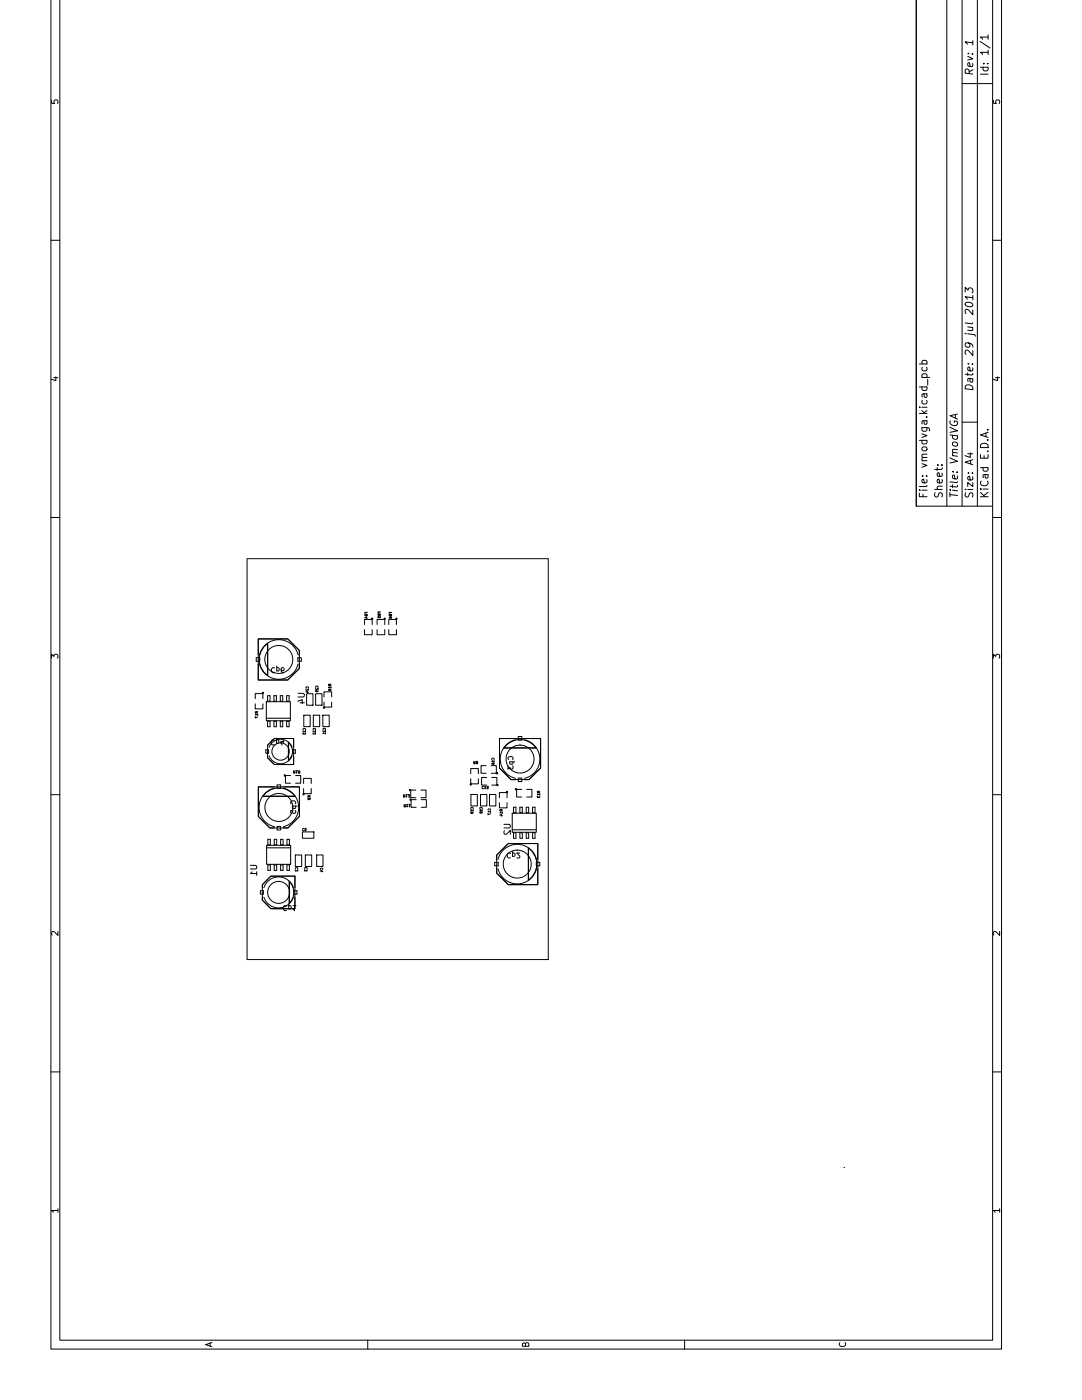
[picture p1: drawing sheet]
<svg xmlns="http://www.w3.org/2000/svg" width="216mm" height="279mm" viewBox="0 0 216 279" stroke-linecap="round" stroke-linejoin="round" font-family="sans-serif">
<g fill="none" stroke="#000" stroke-width=".2">
<path d="M10.2 -.1v269.3h189.6v-269.2M11.9 -.1v267.6h186.2v-267.5M182.8 0v101h15.3M188.9 0v101M192 0v101M195 0v101M10.3 20v.6l.6 .1-.1-.2v-.4l.2-.2 .4 .1 .2 .2-.2 .5M192 16.7h6.1M193.1 11.2l1 .5-1 .3M193.2 10.7h.1M193.4 14.7l-.1-.7-.2-.2h-.4l-.1 .2v.6l1.5 .2M194 10.8h.1"/>
<path d="M194 12.7l.1 .4-.2 .2-.7-.2v-.5l.3-.1 .1 .8M194.1 8.5l-1.5-.1 .4 .4M194.1 8.1v.9M194.1 13.9l-.7 .4M195.6 8.3l1.9 1.3M195.6 14.8h1.6M195.6 13.4h1.6M196.2 13.4l-.1 .5 .3 .2 .7-.1v-.6M196.2 12.7h.2M197 12.7h.2M197.2 10.4h-1.6l.5 .5M197.2 7.4h-1.6l.5 .4"/>
<path d="M197.2 7v.8M197.2 10v.9M198.2 20v.6l.6 .1-.1-.2v-.4l.2-.2 .5 .1 .1 .2-.1 .5M10.2 48h1.7M192.6 58.3v-1l.6 .6 .1-.4 .7 .1 .1 .2-.1 .7M194.1 59.4l-1.5-.2 .4 .5M194.1 59v.8M198.1 48h1.7M10.7 75.4h.9M11.1 75.2v.8l-.9-.3M183.4 77.2h1.6M183.4 72.6h1.6"/>
<path d="M184 75.3h1.5M184 79.9v.4l.2 .3 .7-.1v-.6M184 77.2v.4l.2 .3 .7-.1v-.6M184 73.3v.4l.2 .3 .7-.1v-.6M184 75.3v-.4l.2-.3 .7 .1v.6M184 72.6v-.4l.2-.3 .7 .2v.5M184.3 78.6l.1 .5 .2 .2 .4-.2-.1-.5M185 78.6l-1 .1v.5M185.1 75.7v1.1M192.6 66.6h.1M192.7 60.5a.8 .8 0 0 1 .9-.2 .8 .8 0 0 1 .4 .8 .8 .8 0 0 1-.9 .2 .8 .8 0 0 1-.4-.8zM192.7 77a.88 .88 0 0 1 1-.1 .88 .88 0 0 1 .4 .9l-1.5-.2z"/>
<path d="M193.1 66.6l1.3 .2 .2 .3M193.1 74.4v.6M193.1 65.2l1 .2M193.2 72.6h.1M193.2 68.4l.3 .4v.3l-.3 .2-.5-.2-.1-.4 .1-.2a1.12 1.12 0 0 1 1.4 .5v.3M193.5 75.5l.1 .7 .3 .1 .2-.2-.1-.5M194 72.7h.1M194 65.3l.1 .3-.1 .3h-.9M194 73.4v.6h-.7l-.2-.3 .1-.4h.3l.1 .7M194.1 74.5l-.2 .3-1.3-.1M194.1 75.6h-.9v.5M194.1 64.4l-.2 .2-1.3-.2"/>
<path d="M194.1 70v1l-1.1-1.1h-.3l-.1 .2 .1 .6M194.1 61.9v.9l-1.1-1.1-.3 .1-.1 .2 .1 .6M198.6 75.4h.9M199 75.2v.8l-.9-.3M183.4 81.3h.2M183.4 82.5h1.6M183.4 97.8h.2M183.4 98.4v.7h1.6M183.4 87.9h1.6M184 81.9l.5 .6M184 81.3h1M184 92.5l1 .4-1 .4"/>
<path d="M184 86.6l1 .3-1 .4M184 85.3h1.2l.3 .3-.1 .4M184 97.8h1M184 91.9h1M184 87.9v.4l.2 .3 .7-.1v-.6M184 85.3v.5l.2 .3 .7-.2v-.6M184 95h.2M184.1 89.3h.7l.2 .2-.1 .3-.2 .2-.6-.1-.1-.2zM184.2 98.6v.5M184.3 84l.1 .5 .2 .2 .4-.2-.1-.5M184.8 95h.2M184.8 83.2h.2"/>
<path d="M184.9 95.7l.1 .5-.2 .2-.8-.1v-.6l.3-.1 .2 .8M185 81.9l-.6 .5M185 90.6l-1 .1v.4l.2 .2M185 96.9l-.2 .2h-1.4M185 84h-1v.6M185 91.3l-1 .1v.3l.1 .2M186.5 97.7h1.5M186.6 98.3l-.1 .6 .3 .3 .3-.1 .3-.7h.5l.1 .2-.1 .6M187 93.3v.6M187.1 92.8h.1M187.9 92.8h.1M187.9 95.7l.1 .5-.2 .2-.7-.1v-.6l.3-.1 .1 .8"/>
<path d="M187.9 94.4l.1 .4-.2 .3-.7-.1v-.6l.3-.1 .1 .8M188 93.3l-.2 .4h-1.3M188 97l-.9 .1-.1 .4 .1 .2M189.5 91.4l1.6 .7-1.6 .3M189.5 85.3l1.6 .7-1.6 .3M189.5 86.8l1.6 .2M189.5 97.8h.2M189.5 98.3v.8M189.5 98.7l1.6 .2M189.6 84a.78 .78 0 0 0 .5 .9 .78 .78 0 0 0 1-.4l-.2-.4-.5-.1v.3M190 90.9l1.1 .2M190.1 96.7v.6"/>
<path d="M190.1 97.8l1 .1M190.1 86.9l-.1 .4 .3 .3h.7v-.6M190.1 94.1h.2M190.1 88.3l.2-.1 .6 .2 .2 .2-.1 .3-.2 .2-.6-.2-.2-.2zM190.6 82.7v.8M190.9 94.2h.2M191 95l.1 .4-.3 .2-.7-.2v-.5l.3-.1 .2 .8M191.1 89.7h-1a.38 .38 0 0 0 .2 .6M191.1 82.6l-1.6 .4 1.6 .7M191.1 90.4h-1l-.1 .3 .2 .2M191.1 96.9l-.3 .3-1.3-.2M191.1 96.1l-.3 .2-1.3-.1"/>
<path d="M192 84.3h3M192.6 97.7h.1M192.7 98.3l-.1 .6 .3 .3 .3-.1 .3-.7h.5l.1 .2-.1 .6M193.1 90.6h1M193.1 97.7h1M193.2 94.4h.1M193.6 90.3v1l-1.1-.4M193.7 91.9v.7M194 94.4h.1M194 95.1l.1 .5-.2 .2-.7-.1v-.6h.3l.1 .7M194.1 91.7l-1.5 .5 1.5 .5M194.1 96.3v.8l-1-.8v.8"/>
<path d="M195.6 97.6h.2M195.6 98.3l.9 .8M195.6 90.7v.7h1.6v-.7M195.6 99.1h1.6M195.6 93.3h1.6M195.8 96a.61 .61 0 0 0 0 .8 .61 .61 0 0 0 .7 .2 .57 .57 0 0 0 .6-.3 .57 .57 0 0 0-.1-.7M195.9 88.6a.8 .8 0 0 1 .9-.1 .8 .8 0 0 1 .4 .8h-1.6v-.3zM196.1 97.6h1.1M196.2 93.3l-.1 .5 .3 .2 .7-.1v-.6M196.4 90.9v.5M196.5 94.7l.1 .5 .2 .2 .4-.2-.1-.5M196.7 86.4v.8"/>
<path d="M197 90.1h.2M197 87.8h.2M197 85.8h.2M197.2 94.7l-1 .1v.6M197.2 86.3l-1.6 .5 1.6 .5M197.2 98.3l-.9 .6M10.2 103.3h1.7M49.3 111.5v80M49.3 111.5h60M109.4 111.5v80h-60.1M198.1 103.3h1.7M10.3 131.4v-.8l.5 .4 .1-.4h.5l.2 .2-.2 .6"/>
<path d="M50.9 139.4v-1h1.6v1M51.1 131.3h.7v.7h-.7zM51.5 127.5h5.9l2.3 2.3v3.6l-2.3 2.3h-5.9zM51.5 132.5v3.2h5.9l2.3-2.3v-.9M51.5 130.7v-3.2h5.9l2.3 2.3v.9M51.8 130.7a4 4 0 0 1 3.8-3 4 4 0 0 1 3.9 3M51.8 132.5a4 4 0 0 0 3.8 3.1 4 4 0 0 0 3.9-3.1M52.7 129.1l.7-.7v6.4a3.9 3.9 0 0 1-.7-5.7zM53.4 138.8h.5v1.1h-.5zM53.4 128.4v6.5M54.7 138.8h.5v1.1h-.5zM54.8 133.3a.45 .45 0 0 0-.6 .4 .45 .45 0 0 0 .6 .5"/>
<path d="M55.2 133.3l.3-.1 .2 .2-.1 .5h-.4M55.2 132.9v1M55.9 138.8h.5v1.1h-.5zM56.1 133.7l.2 .2 .3-.1v-.5l-.3-.1-.2 .2v.6l.5 .3M57.2 138.8h.5v1.1h-.5zM59.4 139.9l.9-.3v.8M59.4 131.3h.7v.7h-.7zM59.5 138.4h1l.2 .2v.3l-.2 .2h-1M61 138.1l.4-.1v.2M61.1 137.5l-.1 .2 .2 .1 .3-.3v.3M61.1 137.3a.22 .22 0 0 1 .2-.2 .22 .22 0 0 1 .2 .2M61.2 138.5h1.2v2.2h-1.2z"/>
<path d="M61.2 138.2h.3M63 138.5h1.3v2.2h-1.3zM63 137.4v.1l.1 .1 .4-.3v.3M63 137.2a.22 .22 0 0 1 .2-.3 .22 .22 0 0 1 .2 .3M63.4 137.8v.2h-.2v-.2h-.2v.2M64.7 139.1v-1h1.5v1M65.7 137l-.1 .2h.5M65.8 137.6l-.2-.1v.3h.1l.2-.3 .2 .1-.1 .2-.2-.1M65.8 136.6v.2h-.2v-.2h.5M65.8 136.7l.3 .1M66.1 137v.3M72.7 125.7v1h1.6v-1"/>
<path d="M72.7 124.6v-1h1.6v1M72.8 123.2l.3-.1v.3M73 123.4h.3M73 122.6v.3h-.2v-.3h.5v.2l-.2 .1-.1-.1M73 122.2v.2M73.3 122.2h-.5v.3M75.2 125.7v1h1.6v-1M75.2 124.6v-1h1.6v1M75.7 122.5l-.1 .3h-.1l-.1-.3h.5v.2l-.2 .1v-.1M75.7 122.1v.2M75.9 123v.3h-.3l.1-.3h-.3v.3M75.9 122.1h-.5v.3"/>
<path d="M77.6 125.7v1h1.5v-1M77.6 124.6v-1h1.5v1M77.9 122.6v.3h-.2l-.1-.3h.5v.2l-.1 .1-.1-.1M77.9 122.2v.2M77.9 123.1v.3h.2l-.1-.3h-.2l-.2 .3M78.1 122.2h-.5v.3M198.2 131.4v-.8l.5 .4 .1-.4h.6l.1 .2-.1 .6M10.2 158.6h1.7M50.9 140.5v1h1.6v-1M50.9 143v.3l.5-.2M51.1 142.5l-.2 .2h.5M51.2 142v.3h-.2l-.1-.3h.5"/>
<path d="M51.2 142.2l.2 .1M51.4 142.5v.3M51.6 157h8.1v5.9l-2.3 2.3h-3.5l-2.3-2.3zM52.4 158.9h6.5M53 149.6h.6v.7h-.6zM53.1 140h4.8v3.8h-4.8zM53.1 143.3h4.8M53.2 158.1a3.9 3.9 0 0 1 5.6 .8h-6.3zM53.4 143.9h.5v1.1h-.5zM53.4 150.9v.3l1.3 1.4h3.9v-1.7M53.4 148.7l1.3-1.3h3.9v5.2h-3.9l-1.3-1.4zM53.4 149v-.3l1.3-1.3h3.9v1.6"/>
<path d="M53.7 149.1a2.45 2.45 0 0 1 2.3-1.6 2.45 2.45 0 0 1 2.3 1.6M53.7 150.8a2.45 2.45 0 0 0 2.3 1.6 2.45 2.45 0 0 0 2.3-1.6M54.7 143.9h.5v1.1h-.5zM54.7 147.8a.45 .45 0 0 0-.6 .4 .45 .45 0 0 0 .6 .4M54.7 157.3a4 4 0 0 0-3 3.8 4 4 0 0 0 3 3.9M54.8 157h-3.2v5.9l2.3 2.3h.9M55.2 147.7h.3l.2 .2-.1 .4h-.4M55.2 147.3v1M55.3 156.6h.7v.7h-.7zM55.9 143.9h.5v1.1h-.5zM56.5 147.7v.6M56.5 157h3.2v5.9l-2.3 2.3h-.9"/>
<path d="M56.6 157.3a4 4 0 0 1 3 3.8 4 4 0 0 1-3 3.9M56.7 148h-.7l.3 .7M57.2 143.9h.5v1.1h-.5zM57.5 148.1v3.7M57.6 148.2a2.32 2.32 0 0 1 0 3.6zM58 154.8h-1v1.5h1M58.4 149.6h.5v.7h-.5zM58.6 153.8v.5h.3l-.1-.2-.2-.1M58.9 153.8l-.2 .2M59 154.8h1v1.5h-1M59.1 153.8h.3M59.2 153.8v.5l-.1-.1"/>
<path d="M59.6 153.9h.2l-.1 .4-.1-.1zM59.9 140.2h.8M60.5 146.2v.3l.2-.1 .2 .1v-.3M60.5 145.8v.2l.1 .1 .4-.3v.3M60.5 145.7v-.1a.22 .22 0 0 1 .2-.2 .22 .22 0 0 1 .2 .3M60.6 157.4v1h1.5v-1M60.6 156.4v-1.1h1.5v1.1M60.6 142.7h1.3v2.3h-1.3zM61.7 158.8v.3h-.2l-.1-.3h.5M61.7 158.9l.2 .2M61.9 159.3l-.1 .3h-.3v-.3h.2l-.1 .3M62.5 145.8v.2l.1 .1 .4-.3v.3"/>
<path d="M62.5 146.3v.1l.1 .1 .4-.3v.3M62.5 145.7v-.1a.22 .22 0 0 1 .2-.2 .22 .22 0 0 1 .2 .3M62.5 142.7h1.3v2.3h-1.3zM64.4 142.7h1.3v2.3h-1.3zM64.5 145.8l-.1 .2 .2 .1 .3-.3v.3M64.5 145.6a.22 .22 0 0 1 .2-.3 .22 .22 0 0 1 .2 .3M64.6 146.2l-.2 .2h.5M64.7 140.1v1h1.5v-1M64.9 146.2v.3M80.5 158.6v.5l.3-.1v-.2h-.3M80.8 158.6l-.2 .2M81 158.6h.3"/>
<path d="M81.1 158.6v.5l-.1-.2M81.8 158.6h-.3l.3 .3-.1 .2-.2-.1M83 157.7h-1v1.5h1M83 159.6h-1v1.5h1M84 157.7h1v1.5h-1M84.1 159.6h1v1.5h-1M93.9 155.4v1h1.6v-1M93.9 154.4v-1h1.6v1M94 158.6h1.2v2.2h-1.2zM94.6 151.9v.5h.2v-.2h-.2M94.8 151.9l-.1 .3M95.1 152.2v.2h.2v-.1l-.3-.2 .1-.2 .2 .1-.1 .2"/>
<path d="M95.9 158.6h1.2v2.2h-1.2zM96.5 157a.22 .22 0 0 0-.3 .2 .22 .22 0 0 0 .3 .2M96.7 156.9h.3M96.8 156.9v.5l-.1-.1M97 152.8h-1v1.5h1M97.1 155.2h-1v1.5h1M97.2 157h.2v.2h-.2v.2h.2M97.7 158.6h1.2v2.2h-1.2zM98 152.8h1v1.5h-1M98.1 155.2h1v1.5h-1M98.2 151.6a.22 .22 0 0 1 .2-.3 .22 .22 0 0 1 .2 .3M98.3 151.8l-.2 .1h.5"/>
<path d="M98.4 152.3l-.1 .2h.3l-.1-.2h-.3l-.1 .2M98.6 151.8v.3M99.6 159.2v-1h1.6v1M99.7 147.4h8.2v5.9l-2.3 2.3h-3.6l-2.3-2.3zM100.5 149.3h6.5M101.3 148.5a3.9 3.9 0 0 1 5.7 .7h-6.4zM101.4 152.9v.6l.3-.4 .1 .3h.5v-.5M101.5 151.6a.45 .45 0 0 1 .4-.6 .45 .45 0 0 1 .4 .6M101.7 152h1M101.7 152v.3l.2 .2 .4-.1v-.4M102.9 147.6a4 4 0 0 0-3.1 3.9 4 4 0 0 0 3.1 3.8M102.9 147.4h-3.2v5.9l2.3 2.3h.9"/>
<path d="M103.4 147h.7v.7h-.7zM103.4 155.3h.7v.7h-.7zM104.1 157.5h-1v1.6h1M104.7 147.4h3.2v5.9l-2.3 2.3h-.9M104.7 147.6a4 4 0 0 1 3 3.9 4 4 0 0 1-3 3.8M105.1 157.5h1v1.6h-1M107.2 158.9v.3l.2-.2 .1 .1h.2v-.2M107.4 158.4l-.2 .1h.5M107.5 157.9v.3h-.2l-.1-.3h.5M107.5 158l.2 .2M107.7 158.4v.3M198.1 158.6h1.7"/>
<path d="M50 172.7h1l.2 .2v.4l-.2 .1h-1M50.3 174l-.3 .3h1.2M51.2 174v.7M52 177.8h.6v.6h-.6zM52.4 177.2v-.6l1.7-1.7h4.7v2.3M52.4 179.1v.5l1.7 1.7h4.7v-2.2M52.7 179.1a3.1 3.1 0 0 0 2.9 2.1 3.1 3.1 0 0 0 2.9-2.1M52.7 177.1a3.1 3.1 0 0 1 2.9-2.1 3.1 3.1 0 0 1 2.9 2.1M53.2 168.7h4.8v3.8h-4.8zM53.2 169.2h4.8M53.5 167.5h.4v1.1h-.4zM53.5 172.6h.4v1.1h-.4z"/>
<path d="M54.1 174.9h4.7v6.4h-4.7l-1.7-1.7v-3zM54.7 167.5h.5v1.1h-.5zM54.7 172.6h.5v1.1h-.5zM55.3 164.9h.7v.7h-.7zM56 167.5h.5v1.1h-.5zM56 172.6h.5v1.1h-.5zM57.3 167.5h.4v1.1h-.4zM57.3 172.6h.4v1.1h-.4zM57.7 175.9v4.4M57.7 176a3 3 0 0 1 0 4.2zM58.1 160.4a.45 .45 0 0 1 .4-.6 .45 .45 0 0 1 .4 .6M58.3 160.9h1"/>
<path d="M58.4 160.9l-.1 .3 .2 .2 .5-.1v-.4M58.6 177.8h.7v.6h-.7zM58.9 161.7v.6l-.5-.1 .1-.5-.5 .1v.5M58.9 170.6h1.3v2.3h-1.3zM59 173.6l-.1 .2 .2 .1 .3-.3v.3M59 173.4h-.1a.22 .22 0 0 1 .3-.3 .22 .22 0 0 1 .2 .3M60.3 166h2.3v1.3h-2.3zM60.7 165.4l-.1-.1a.22 .22 0 0 0-.2 .3 .22 .22 0 0 0 .3 .2M60.8 173.6v.2l.2-.1 .2 .1v-.2M60.8 173.4a.22 .22 0 0 1 .2-.3 .22 .22 0 0 1 .2 .3M60.8 165.4h.3v.2h-.3l.1 .2h.2M60.9 170.6h1.3v2.3h-1.3z"/>
<path d="M63.2 170.6h1.3v2.3h-1.3zM63.9 173.8l.3-.1v.3M64 173.5h-.1a.22 .22 0 0 1 .3-.2 .22 .22 0 0 1 .2 .2M64.1 173.9h.3M80.6 160.5v.5h.3v-.2h-.3M80.9 160.5l-.1 .3M81.1 160.5h.3M81.3 160.5v.5l-.2-.1M81.6 160.5h.3M81.7 160.5v.5l-.1-.1M94 161.4h-.1a.22 .22 0 0 1 .3-.3 .22 .22 0 0 1 .2 .3M94.1 161.6l-.2 .1h.5"/>
<path d="M94.4 162.1l-.1 .2h-.3v-.3l.2 .1-.1 .2M94.4 161.6v.3M95.8 161.4a.22 .22 0 0 1 .2-.3 .22 .22 0 0 1 .2 .3M95.9 161.6l-.2 .1h.5M95.9 162.1l-.1-.1-.1 .2h.2l.1-.2 .2 .1-.1 .2-.2-.1M96.2 161.6v.2M97.4 162.3v.3l.5-.2M97.4 161.7a.22 .22 0 0 1 .2-.3 .22 .22 0 0 1 .2 .3M97.5 161.9l-.1 .1h.5M97.9 161.9v.2M98.7 172.1h.7v.7h-.7zM99.1 173.3v.9l2.3 2.3h5.9v-3.2"/>
<path d="M99.1 170.7l2.3-2.3h5.9v8.1h-5.9l-2.3-2.3zM99.1 171.6v-.9l2.3-2.3h5.9v3.2M99.4 173.4a4 4 0 0 0 3.8 3 4 4 0 0 0 3.9-3M99.4 171.5a4 4 0 0 1 3.8-3 4 4 0 0 1 3.9 3M99.6 160.2v1h1.6v-1M99.7 162.7l.4-.1v.3M99.9 162.1l-.2 .1h.5M99.9 162.8h.3M100 161.6v.2l-.2 .1-.1-.3h.5M100 161.7l.2 .2M100.2 162.1v.3M100.6 164.5h1l.2 .3v.3l-.2 .1h-1"/>
<path d="M100.7 165.8l-.1 .5 .3 .2 .9-.8v.8M101.8 170.3a.45 .45 0 0 0-.6 .4 .45 .45 0 0 0 .6 .5M102.2 162.3h4.8v3.8h-4.8zM102.2 165.6h4.8M102.3 170.3l.3-.1 .2 .2-.1 .5h-.4M102.3 169.9v1M102.5 166.2h.5v1.1h-.5zM102.5 161.1h.5v1.1h-.5zM103.7 170.2h-.6l.6 .8-.2 .2h-.4M103.7 166.2h.5v1.1h-.5zM103.7 161.1h.5v1.1h-.5zM105 166.2h.5v1.1h-.5z"/>
<path d="M105 161.1h.5v1.1h-.5zM105.4 169.2v6.5M105.5 169.3a3.9 3.9 0 0 1 0 6.3zM106.3 166.2h.5v1.1h-.5zM106.3 161.1h.5v1.1h-.5zM107 172.1h.7v.7h-.7zM11.6 185.9v.8l-.9-.8-.4 .2 .1 .5M57.2 180.8a.45 .45 0 0 0-.7 .4 .45 .45 0 0 0 .7 .4M57.6 180.8l.3-.1 .2 .2-.1 .5h-.4M57.6 180.4v1M58.5 180.7h.6M58.8 180.7v1l-.3-.2"/>
<path d="M109.2 191.5h.1M199.5 185.9v.8l-.9-.8-.4 .2 .1 .5M10.2 213.9h1.7M198.1 213.9h1.7M168.4 233h.1M11.6 241.6h-1.3l.4 .3M11.6 241.2v.7M199.5 241.6h-1.3l.4 .3M199.5 241.2v.7M41.9 268v.7M42.3 267.9l-1.3 .5 1.3 .4M73.4 267.5v1.7"/>
<path d="M104.9 268.3l.2-.3 .4 .2v.5h-1.3l.2-.6h.4l.1 .6M136.6 267.5v1.7M167.6 268a.6 .6 0 0 0 .4 .8 .6 .6 0 0 0 .7-.6l-.1-.2"/>
<circle cx="52.5" cy="138.3" r=".13"/>
<circle cx="55.6" cy="131.6" r="2.79"/>
<circle cx="74.3" cy="123.5" r=".13"/>
<circle cx="76.8" cy="123.5" r=".13"/>
<circle cx="79.1" cy="123.5" r=".13"/>
<circle cx="56" cy="150" r="1.73"/>
<circle cx="56.8" cy="154.8" r=".13"/>
<circle cx="60.6" cy="158.5" r=".13"/>
<circle cx="64.6" cy="141.2" r=".13"/>
<circle cx="81.8" cy="157.7" r=".13"/>
<circle cx="81.9" cy="159.6" r=".13"/>
<circle cx="93.9" cy="156.6" r=".13"/>
<circle cx="99.2" cy="154.3" r=".13"/>
<circle cx="99.3" cy="156.7" r=".13"/>
<circle cx="101.2" cy="158.1" r=".13"/>
<circle cx="103" cy="157.5" r=".13"/>
<circle cx="103.8" cy="151.5" r="2.79"/>
<circle cx="55.6" cy="178.1" r="2.19"/>
<circle cx="55.6" cy="161.1" r="2.79"/>
<circle cx="103.2" cy="172.5" r="2.79"/>
</g>
</svg>
